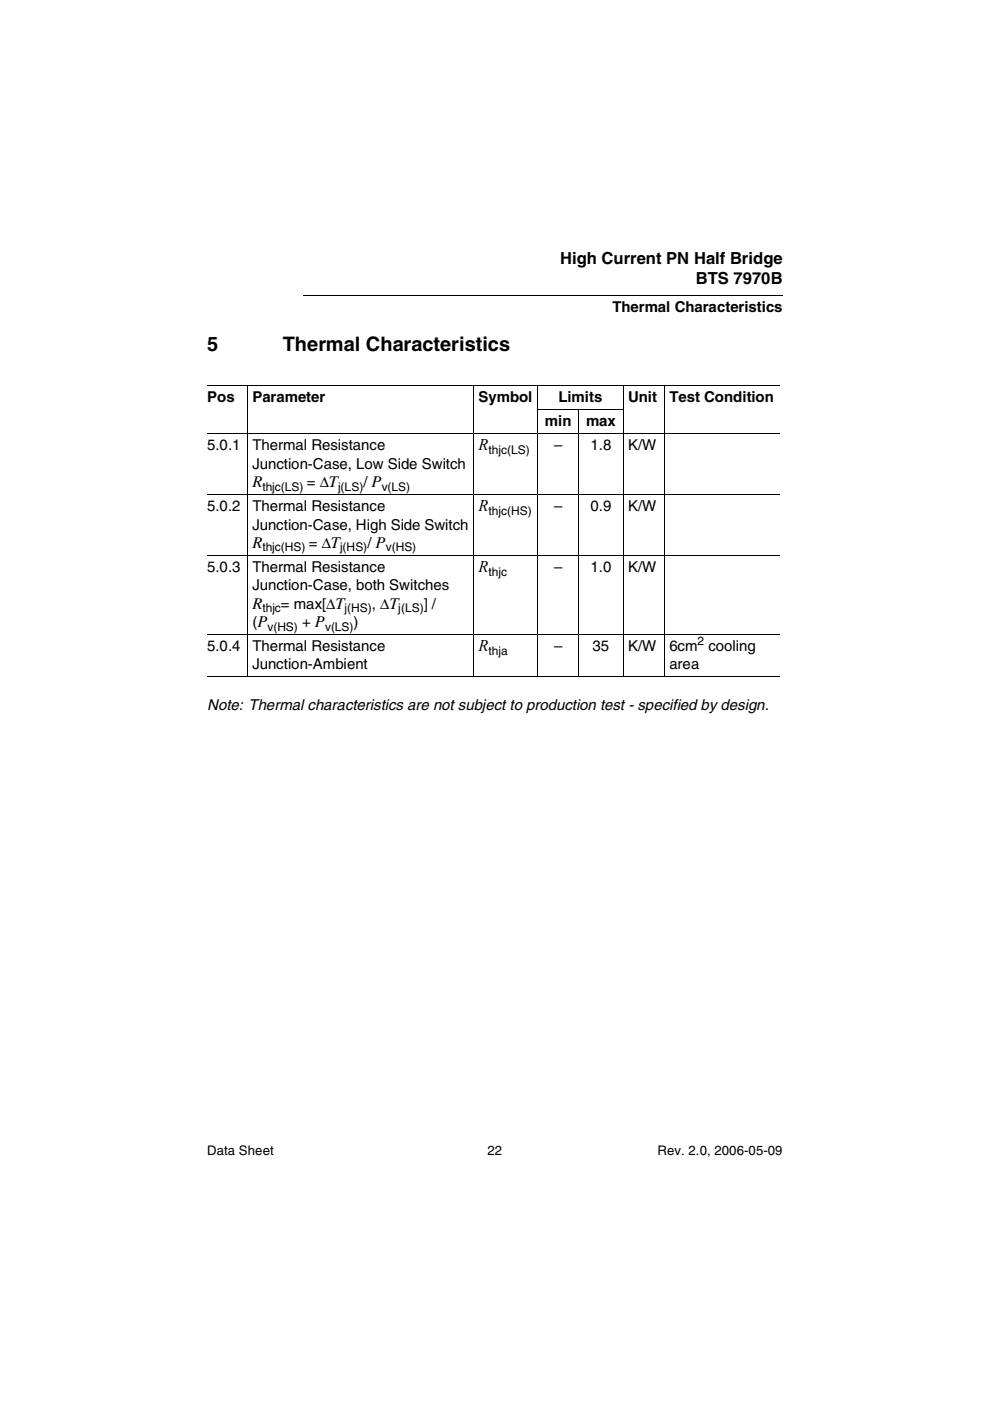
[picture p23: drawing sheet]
<svg xmlns="http://www.w3.org/2000/svg" width="210mm" height="297mm" viewBox="0 0 210 297" stroke-linecap="round" stroke-linejoin="round" font-family="sans-serif">
<defs><g id="words">
<g font-size="4.2">
<text x="43.9" y="74.3">5</text>
<text x="59.9" y="74.3">Thermal Characteristics</text>
</g>
<g font-size="3.5">
<text x="118.7" y="55.9">High Current PN Half Bridge</text>
<text x="147.5" y="60.1">BTS 7970B</text>
<text x="101.5" y="95.5">R</text>
<text x="53.5" y="103.3">R</text>
<text x="101.5" y="108.4">R</text>
<text x="53.5" y="116.2">R</text>
<text x="101.5" y="121.3">R</text>
<text x="53.5" y="129">R</text>
<text x="101.5" y="138">R</text>
</g>
<g font-size="3.2">
<text x="129.8" y="66.2">Thermal Characteristics</text>
<text x="43.9" y="85.3">Pos</text>
<text x="53.5" y="85.3">Parameter</text>
<text x="101.5" y="85.3">Symbol</text>
<text x="118.4" y="85.3">Limits</text>
<text x="133.2" y="85.3">Unit</text>
<text x="141.9" y="85.3">Test Condition</text>
<text x="43.9" y="95.5">5.0.1</text>
<text x="53.5" y="95.5">Thermal Resistance</text>
<text x="115.5" y="90.4">min</text>
<text x="117.5" y="95.5">–</text>
<text x="124.3" y="90.4">max</text>
<text x="125.2" y="95.5">1.8</text>
<text x="133.2" y="95.5">K/W</text>
<text x="53.5" y="99.4">Junction-Case, Low Side Switch</text>
<text x="65.1" y="103.3">= ∆T</text>
<text x="77" y="103.3">/ P</text>
<text x="43.9" y="108.4">5.0.2</text>
<text x="53.5" y="112.3">Junction-Case, High Side Switch</text>
<text x="53.5" y="108.4">Thermal Resistance</text>
<text x="117.5" y="108.4">–</text>
<text x="125.2" y="108.4">0.9</text>
<text x="133.2" y="108.4">K/W</text>
<text x="65.5" y="116.2">= ∆T</text>
<text x="77.9" y="116.2">/ P</text>
<text x="43.9" y="121.3">5.0.3</text>
<text x="53.5" y="125.1">Junction-Case, both Switches</text>
<text x="53.5" y="121.3">Thermal Resistance</text>
<text x="117.5" y="121.3">–</text>
<text x="125.2" y="121.3">1.0</text>
<text x="133.2" y="121.3">K/W</text>
<text x="59.6" y="129">= max[∆T</text>
<text x="78.8" y="129">, ∆T</text>
<text x="89.8" y="129">] /</text>
<text x="53.5" y="132.9">(P</text>
<text x="64.1" y="132.9">+ P</text>
<text x="75" y="132.9">)</text>
<text x="43.9" y="138">5.0.4</text>
<text x="53.5" y="141.9">Junction-Ambient</text>
<text x="53.5" y="138">Thermal Resistance</text>
<text x="117.5" y="138">–</text>
<text x="125.6" y="138">35</text>
<text x="133.2" y="138">K/W</text>
<text x="141.9" y="141.9">area</text>
<text x="141.9" y="138">6cm</text>
<text x="150.2" y="138">cooling</text>
<text x="43.9" y="150.5">Note: Thermal characteristics are not subject to production test - specified by design.</text>
</g>
<g font-size="2.8">
<text x="43.9" y="244.9">Data Sheet</text>
<text x="103.4" y="244.9">22</text>
<text x="139.4" y="244.9">Rev. 2.0, 2006-05-09</text>
</g>
<g font-size="2.5">
<text x="103.6" y="96.3">thjc(LS)</text>
<text x="55.6" y="104.1">thjc(LS)</text>
<text x="71.7" y="104.1">j(LS)</text>
<text x="80.9" y="104.1">v(LS)</text>
<text x="103.6" y="109.2">thjc(HS)</text>
<text x="55.6" y="116.9">thjc(HS)</text>
<text x="72.1" y="116.9">j(HS)</text>
<text x="81.8" y="116.9">v(HS)</text>
<text x="103.6" y="122">thjc</text>
<text x="55.6" y="129.8">thjc</text>
<text x="73.1" y="129.8">j(HS)</text>
<text x="84.5" y="129.8">j(LS)</text>
<text x="56.7" y="133.7">v(HS)</text>
<text x="68.9" y="133.7">v(LS)</text>
<text x="147.9" y="136.7">2</text>
<text x="103.6" y="138.8">thja</text>
</g>
</g></defs>
<path d="M64.3 62.5v.1z" fill="#000"/>
<path d="M64.3 62.5h101.7" fill="none" stroke="#000" stroke-width=".21"/>
<path d="M43.9 64h32.9v3.4h-32.9z" fill="#fff"/>
<g fill="none" stroke="#000" stroke-width=".21">
<path d="M43.9 81.8h121.5M43.9 92h121.5M52.5 81.7v61.9M100.4 81.7v61.9M114 86.9h18.2M114 81.7v61.9M122.7 86.8v56.8M132.1 81.7v61.9M140.9 81.7v61.9M43.9 104.9h121.5M43.9 117.8h121.5M43.9 134.5h121.5"/>
<path d="M43.9 143.5h121.5"/>
</g>
<use href="#words"/>
</svg>
